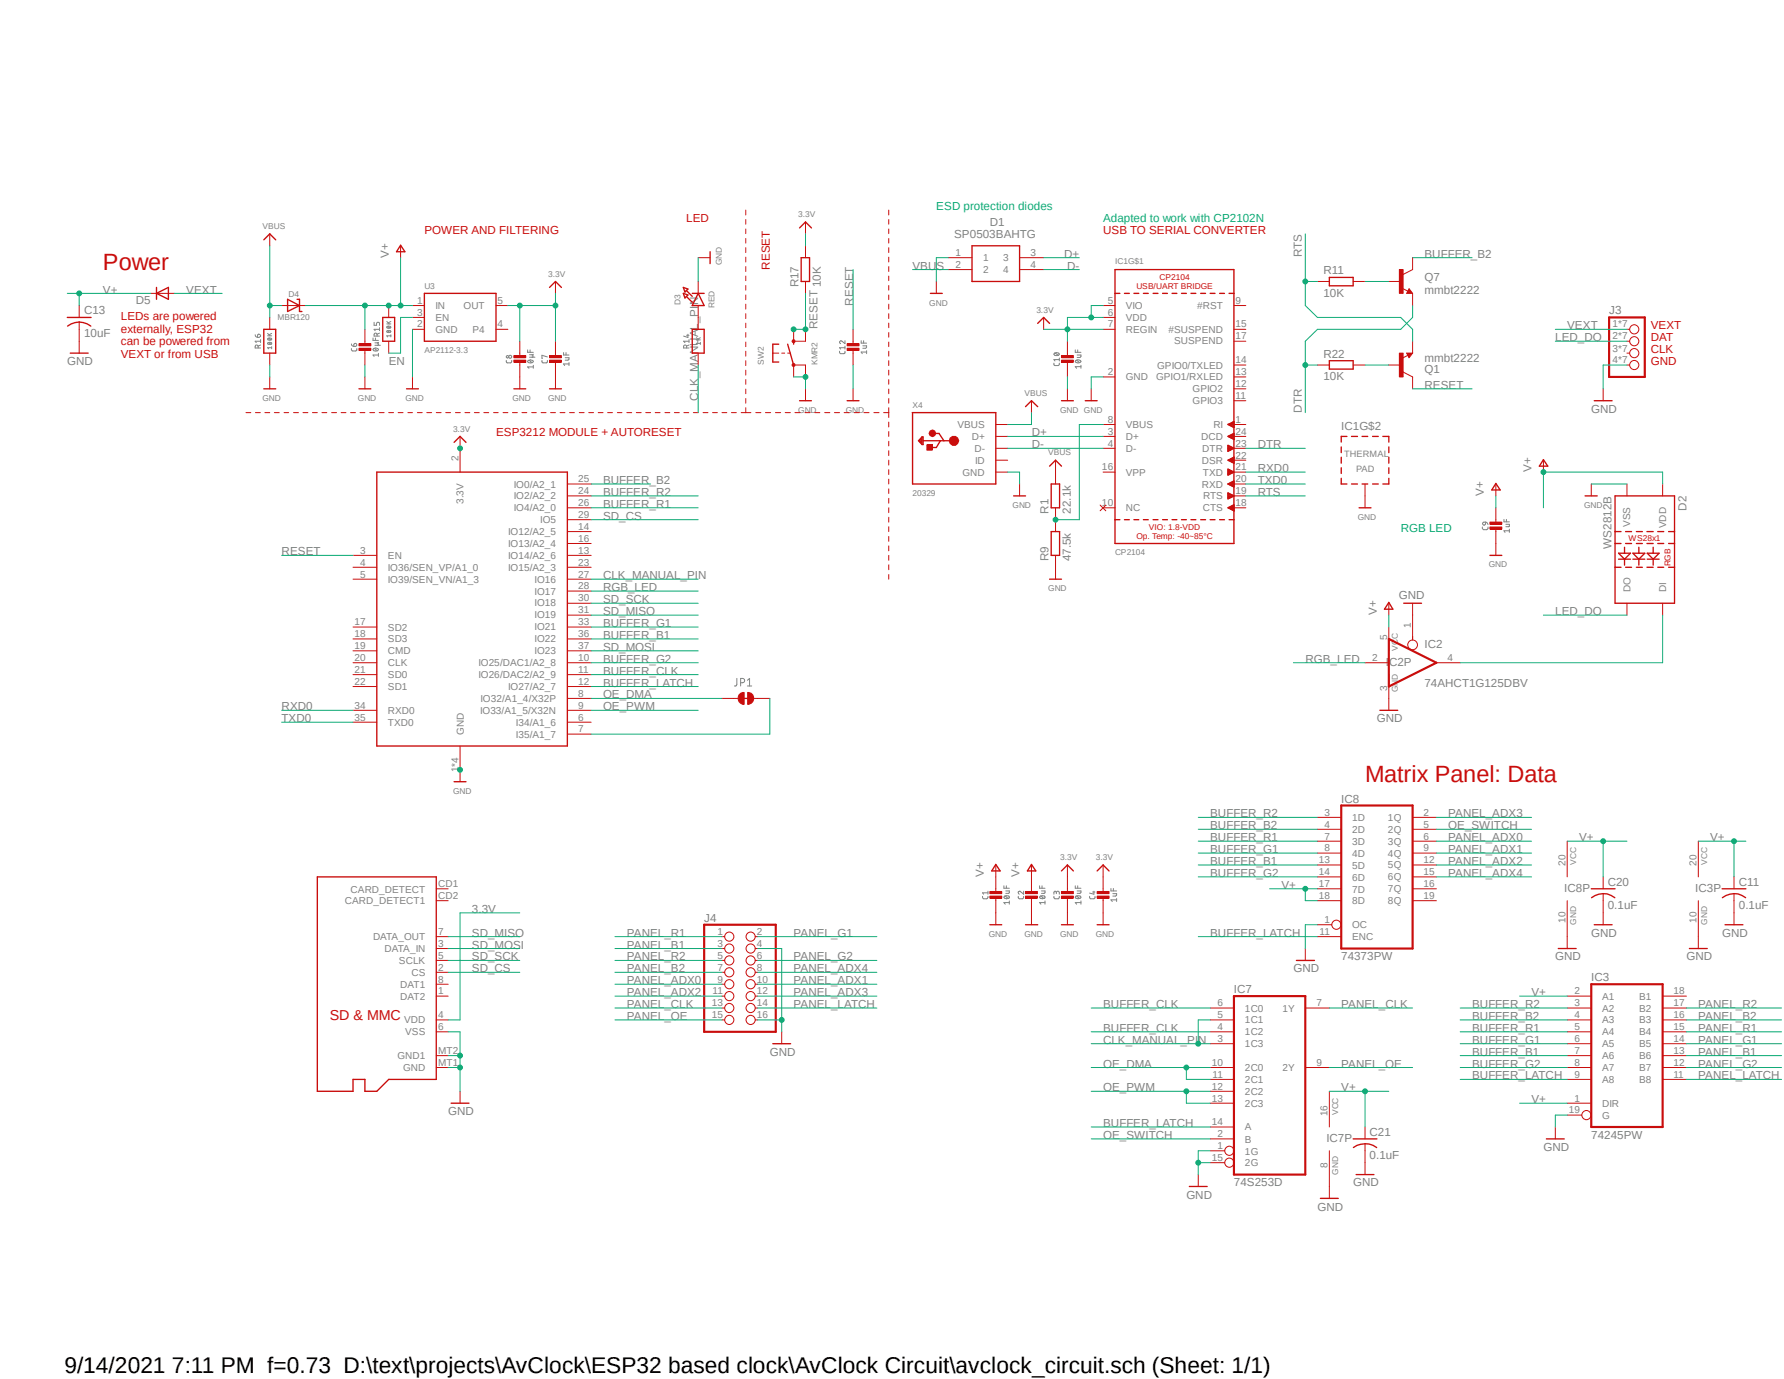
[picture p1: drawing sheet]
<svg xmlns="http://www.w3.org/2000/svg" width="279mm" height="216mm" viewBox="0 0 279 216" stroke-linecap="round" stroke-linejoin="round" font-family="sans-serif">
<defs><g id="words">
<g font-size="3.7" fill="#c90d0c">
<text x="16.1" y="42.2">Power</text>
<text x="213.8" y="122.4">Matrix Panel: Data</text>
</g>
<text font-size="3.6" x="10.1" y="215">9/14/2021 7:11 PM f=0.73 D:\text\projects\AvClock\ESP32 based clock\AvClock Circuit\avclock_circuit.sch (Sheet: 1/1)</text>
<text font-size="2.2" fill="#c90d0c" x="51.6" y="159.7">SD &amp; MMC</text>
<g font-size="1.8" fill="#c90d0c">
<text x="107.5" y="34.8">LED</text>
<text x="66.5" y="36.6">POWER AND FILTERING</text>
<text x="172.8" y="36.6">USB TO SERIAL CONVERTER</text>
<text x="120.6" y="42.2" transform="rotate(-90 120.6 42.2)">RESET</text>
<text x="18.9" y="50.2">LEDs are powered</text>
<text x="18.9" y="52.1">externally, ESP32</text>
<text x="258.5" y="51.6">VEXT</text>
<text x="258.5" y="53.4">DAT</text>
<text x="18.9" y="54.1">can be powered from</text>
<text x="18.9" y="56">VEXT or from USB</text>
<text x="258.5" y="55.3">CLK</text>
<text x="258.5" y="57.2">GND</text>
<text x="77.7" y="68.3">ESP3212 MODULE + AUTORESET</text>
</g>
<g font-size="1.8" fill="#0dab76">
<text x="146.6" y="32.9">ESD protection diodes</text>
<text x="172.8" y="34.8">Adapted to work with CP2102N</text>
<text x="219.4" y="83.2">RGB LED</text>
</g>
<g font-size="1.8" fill="#808080">
<text x="155" y="35.4">D1</text>
<text x="60.9" y="40.3" transform="rotate(-90 60.9 40.3)">V+</text>
<text x="149.4" y="37.3">SP0503BAHTG</text>
<text x="166.7" y="40.3">D+</text>
<text x="203.9" y="40.2" transform="rotate(-90 203.9 40.2)">RTS</text>
<text x="223.1" y="40.3">BUFFER_B2</text>
<text x="16.1" y="46">V+</text>
<text x="21.3" y="47.6">D5</text>
<text x="29.2" y="46">VEXT</text>
<text x="125.1" y="45" transform="rotate(-90 125.1 45)">R17</text>
<text x="128.6" y="45" transform="rotate(-90 128.6 45)">10K</text>
<text x="133.6" y="47.8" transform="rotate(-90 133.6 47.8)">RESET</text>
<text x="142.9" y="42.2">VBUS</text>
<text x="167.1" y="42.2">D-</text>
<text x="207.3" y="46.5">10K</text>
<text x="207.3" y="43">R11</text>
<text x="223.1" y="46">mmbt2222</text>
<text x="223.1" y="44.1">Q7</text>
<text x="13.2" y="52.7">10uF</text>
<text x="13.2" y="49.2">C13</text>
<text x="128" y="51.6" transform="rotate(-90 128 51.6)">RESET</text>
<text x="243.6" y="53.4">LED_DO</text>
<text x="245.4" y="51.6">VEXT</text>
<text x="252" y="49.2">J3</text>
<text x="10.5" y="57.2">GND</text>
<text x="60.9" y="57.2">EN</text>
<text x="207.3" y="59.6">10K</text>
<text x="207.3" y="56">R22</text>
<text x="223.1" y="56.6">mmbt2222</text>
<text x="223.1" y="58.5">Q1</text>
<text x="109.3" y="62.7" transform="rotate(-90 109.3 62.7)">CLK_MANUAL_PIN</text>
<text x="203.9" y="64.6" transform="rotate(-90 203.9 64.6)">DTR</text>
<text x="223.1" y="60.9">RESET</text>
<text x="249.2" y="64.6">GND</text>
<text x="161.6" y="70.2">D-</text>
<text x="161.6" y="68.3">D+</text>
<text x="197" y="70.2">DTR</text>
<text x="210.1" y="67.4">IC1G$2</text>
<text x="94.4" y="77.6">BUFFER_R2</text>
<text x="94.4" y="75.8">BUFFER_B2</text>
<text x="197" y="73.9">RXD0</text>
<text x="197" y="75.8">TXD0</text>
<text x="197" y="77.6">RTS</text>
<text x="232.4" y="77.6" transform="rotate(-90 232.4 77.6)">V+</text>
<text x="239.9" y="73.9" transform="rotate(-90 239.9 73.9)">V+</text>
<text x="94.4" y="79.5">BUFFER_R1</text>
<text x="94.4" y="81.4">SD_CS</text>
<text x="164.2" y="80.4" transform="rotate(-90 164.2 80.4)">R1</text>
<text x="167.7" y="80.4" transform="rotate(-90 167.7 80.4)">22.1k</text>
<text x="264.1" y="80" transform="rotate(-90 264.1 80)">D2</text>
<text x="44.1" y="87">RESET</text>
<text x="164.2" y="87.9" transform="rotate(-90 164.2 87.9)">R9</text>
<text x="167.7" y="87.9" transform="rotate(-90 167.7 87.9)">47.5k</text>
<text x="252.4" y="85.9" transform="rotate(-90 252.4 85.9)">WS2812B</text>
<text x="94.4" y="94.4">SD_SCK</text>
<text x="94.4" y="92.5">RGB_LED</text>
<text x="94.4" y="90.7">CLK_MANUAL_PIN</text>
<text x="219.1" y="93.9">GND</text>
<text x="94.4" y="98.2">BUFFER_G1</text>
<text x="94.4" y="100">BUFFER_B1</text>
<text x="94.4" y="101.9">SD_MOSI</text>
<text x="94.4" y="96.3">SD_MISO</text>
<text x="215.6" y="96.3" transform="rotate(-90 215.6 96.3)">V+</text>
<text x="223.1" y="101.4">IC2</text>
<text x="243.6" y="96.3">LED_DO</text>
<text x="94.4" y="107.5">BUFFER_LATCH</text>
<text x="94.4" y="103.8">BUFFER_G2</text>
<text x="94.4" y="105.6">BUFFER_CLK</text>
<text x="204.5" y="103.8">RGB_LED</text>
<text x="217" y="104.2">IC2P</text>
<text x="223.1" y="107.5">74AHCT1G125DBV</text>
<text x="44.1" y="111.2">RXD0</text>
<text x="44.1" y="113.1">TXD0</text>
<text x="94.4" y="111.2">OE_PWM</text>
<text x="94.4" y="109.3">OE_DMA</text>
<text x="215.6" y="113.1">GND</text>
<text x="210.1" y="125.6">IC8</text>
<text x="189.5" y="131.7">BUFFER_R1</text>
<text x="189.5" y="128">BUFFER_R2</text>
<text x="189.5" y="129.8">BUFFER_B2</text>
<text x="226.8" y="131.7">PANEL_ADX0</text>
<text x="226.8" y="128">PANEL_ADX3</text>
<text x="226.8" y="129.8">OE_SWITCH</text>
<text x="247.3" y="131.7">V+</text>
<text x="267.8" y="131.7">V+</text>
<text x="154.1" y="137.3" transform="rotate(-90 154.1 137.3)">V+</text>
<text x="159.7" y="137.3" transform="rotate(-90 159.7 137.3)">V+</text>
<text x="189.5" y="133.6">BUFFER_G1</text>
<text x="189.5" y="135.4">BUFFER_B1</text>
<text x="189.5" y="137.3">BUFFER_G2</text>
<text x="226.8" y="135.4">PANEL_ADX2</text>
<text x="226.8" y="133.6">PANEL_ADX1</text>
<text x="226.8" y="137.3">PANEL_ADX4</text>
<text x="73.9" y="142.9">3.3V</text>
<text x="200.7" y="139.1">V+</text>
<text x="245" y="139.6">IC8P</text>
<text x="251.8" y="142.2">0.1uF</text>
<text x="251.8" y="138.7">C20</text>
<text x="265.5" y="139.6">IC3P</text>
<text x="272.3" y="142.2">0.1uF</text>
<text x="272.3" y="138.7">C11</text>
<text x="73.9" y="148.5">SD_MOSI</text>
<text x="73.9" y="146.6">SD_MISO</text>
<text x="98.2" y="146.6">PANEL_R1</text>
<text x="98.2" y="148.5">PANEL_B1</text>
<text x="110.3" y="144.3">J4</text>
<text x="124.3" y="146.6">PANEL_G1</text>
<text x="189.5" y="146.6">BUFFER_LATCH</text>
<text x="249.2" y="146.6">GND</text>
<text x="269.7" y="146.6">GND</text>
<text x="73.9" y="150.4">SD_SCK</text>
<text x="73.9" y="152.2">SD_CS</text>
<text x="98.2" y="150.4">PANEL_R2</text>
<text x="98.2" y="152.2">PANEL_B2</text>
<text x="98.2" y="154.1">PANEL_ADX0</text>
<text x="98.2" y="156">PANEL_ADX2</text>
<text x="124.3" y="150.4">PANEL_G2</text>
<text x="124.3" y="154.1">PANEL_ADX1</text>
<text x="124.3" y="156">PANEL_ADX3</text>
<text x="124.3" y="152.2">PANEL_ADX4</text>
<text x="193.3" y="155.5">IC7</text>
<text x="202.6" y="152.2">GND</text>
<text x="210.1" y="150.4">74373PW</text>
<text x="239.9" y="156">V+</text>
<text x="243.6" y="150.4">GND</text>
<text x="249.2" y="153.6">IC3</text>
<text x="264.1" y="150.4">GND</text>
<text x="98.2" y="159.7">PANEL_OE</text>
<text x="98.2" y="157.8">PANEL_CLK</text>
<text x="124.3" y="157.8">PANEL_LATCH</text>
<text x="172.8" y="157.8">BUFFER_CLK</text>
<text x="172.8" y="161.5">BUFFER_CLK</text>
<text x="210.1" y="157.8">PANEL_CLK</text>
<text x="230.5" y="161.5">BUFFER_R1</text>
<text x="230.5" y="157.8">BUFFER_R2</text>
<text x="230.5" y="159.7">BUFFER_B2</text>
<text x="266" y="161.5">PANEL_R1</text>
<text x="266" y="157.8">PANEL_R2</text>
<text x="266" y="159.7">PANEL_B2</text>
<text x="120.6" y="165.3">GND</text>
<text x="172.8" y="167.1">OE_DMA</text>
<text x="172.8" y="163.4">CLK_MANUAL_PIN</text>
<text x="210.1" y="167.1">PANEL_OE</text>
<text x="230.5" y="163.4">BUFFER_G1</text>
<text x="230.5" y="165.3">BUFFER_B1</text>
<text x="230.5" y="167.1">BUFFER_G2</text>
<text x="266" y="165.3">PANEL_B1</text>
<text x="266" y="163.4">PANEL_G1</text>
<text x="266" y="167.1">PANEL_G2</text>
<text x="172.8" y="170.9">OE_PWM</text>
<text x="210.1" y="170.9">V+</text>
<text x="230.5" y="169">BUFFER_LATCH</text>
<text x="239.9" y="172.7">V+</text>
<text x="266" y="169">PANEL_LATCH</text>
<text x="70.2" y="174.6">GND</text>
<text x="172.8" y="176.4">BUFFER_LATCH</text>
<text x="172.8" y="178.3">OE_SWITCH</text>
<text x="207.7" y="178.8">IC7P</text>
<text x="214.5" y="177.8">C21</text>
<text x="249.2" y="178.3">74245PW</text>
<text x="193.3" y="185.8">74S253D</text>
<text x="211.9" y="185.8">GND</text>
<text x="214.5" y="181.4">0.1uF</text>
<text x="241.7" y="180.2">GND</text>
<text x="185.8" y="187.7">GND</text>
<text x="206.3" y="189.5">GND</text>
</g>
<g font-size="1.6" fill="#808080">
<text x="149.6" y="40.1">1</text>
<text x="149.6" y="42">2</text>
<text x="154" y="40.9">1</text>
<text x="157.1" y="40.9">3</text>
<text x="161.4" y="40.1">3</text>
<text x="161.4" y="42">4</text>
<text x="65.3" y="47.5">1</text>
<text x="77.9" y="47.5">5</text>
<text x="154" y="42.8">2</text>
<text x="157.1" y="42.8">4</text>
<text x="173.5" y="47.5">5</text>
<text x="193.5" y="47.5">9</text>
<text x="65.3" y="49.4">3</text>
<text x="65.3" y="51.3">2</text>
<text x="68.2" y="48.4">IN</text>
<text x="68.2" y="50.2">EN</text>
<text x="68.2" y="52.1">GND</text>
<text x="72.6" y="48.3">OUT</text>
<text x="74" y="52.1">P4</text>
<text x="77.9" y="51.3">4</text>
<text x="173.5" y="49.4">6</text>
<text x="173.5" y="51.3">7</text>
<text x="176.3" y="48.4">VIO</text>
<text x="176.3" y="50.2">VDD</text>
<text x="176.3" y="52.1">REGIN</text>
<text x="183" y="52.1">#SUSPEND</text>
<text x="183.9" y="53.9">SUSPEND</text>
<text x="187.5" y="48.3">#RST</text>
<text x="193.5" y="53.1">17</text>
<text x="193.5" y="51.3">15</text>
<text x="252.6" y="51.3">1*7</text>
<text x="252.6" y="53.1">2*7</text>
<text x="173.5" y="58.8">2</text>
<text x="176.3" y="59.6">GND</text>
<text x="181.1" y="59.6">GPIO1/RXLED</text>
<text x="181.2" y="57.7">GPIO0/TXLED</text>
<text x="193.5" y="56.9">14</text>
<text x="193.5" y="58.8">13</text>
<text x="252.6" y="55">3*7</text>
<text x="252.6" y="56.9">4*7</text>
<text x="186.8" y="63.3">GPIO3</text>
<text x="186.8" y="61.4">GPIO2</text>
<text x="193.5" y="62.5">11</text>
<text x="193.5" y="60.6">12</text>
<text x="149.9" y="67">VBUS</text>
<text x="152.2" y="68.9">D+</text>
<text x="152.6" y="70.7">D-</text>
<text x="173.5" y="68.1">3</text>
<text x="173.5" y="69.9">4</text>
<text x="173.5" y="66.2">8</text>
<text x="176.3" y="68.9">D+</text>
<text x="176.3" y="70.7">D-</text>
<text x="176.3" y="67">VBUS</text>
<text x="188.1" y="68.9">DCD</text>
<text x="188.3" y="70.7">DTR</text>
<text x="190" y="67">RI</text>
<text x="193.5" y="66.2">1</text>
<text x="193.5" y="68.1">24</text>
<text x="193.5" y="69.9">23</text>
<text x="193.5" y="71.8">22</text>
<text x="71.8" y="72.2" transform="rotate(-90 71.8 72.2)">2</text>
<text x="80.5" y="76.3">IO0/A2_1</text>
<text x="90.5" y="75.5">25</text>
<text x="90.5" y="77.4">24</text>
<text x="150.7" y="74.5">GND</text>
<text x="152.7" y="72.6">ID</text>
<text x="172.6" y="73.7">16</text>
<text x="176.3" y="74.5">VPP</text>
<text x="188.2" y="72.6">DSR</text>
<text x="188.2" y="76.3">RXD</text>
<text x="188.4" y="74.5">TXD</text>
<text x="193.5" y="73.7">21</text>
<text x="193.5" y="75.5">20</text>
<text x="193.5" y="77.4">19</text>
<text x="72.6" y="78.9" transform="rotate(-90 72.6 78.9)">3.3V</text>
<text x="79.6" y="83.8">IO12/A2_5</text>
<text x="80.5" y="78.2">IO2/A2_2</text>
<text x="80.5" y="80.1">IO4/A2_0</text>
<text x="84.6" y="81.9">IO5</text>
<text x="90.5" y="79.2">26</text>
<text x="90.5" y="81.1">29</text>
<text x="90.5" y="83">14</text>
<text x="172.6" y="79.2">10</text>
<text x="176.3" y="80.1">NC</text>
<text x="188.4" y="80.1">CTS</text>
<text x="188.4" y="78.2">RTS</text>
<text x="193.5" y="79.2">18</text>
<text x="255.3" y="82.5" transform="rotate(-90 255.3 82.5)">VSS</text>
<text x="260.9" y="82.7" transform="rotate(-90 260.9 82.7)">VDD</text>
<text x="56.4" y="86.7">3</text>
<text x="56.4" y="88.6">4</text>
<text x="60.7" y="87.5">EN</text>
<text x="60.7" y="89.4">IO36/SEN_VP/A1_0</text>
<text x="79.6" y="89.4">IO15/A2_3</text>
<text x="79.6" y="85.6">IO13/A2_4</text>
<text x="79.6" y="87.5">IO14/A2_6</text>
<text x="90.5" y="88.6">23</text>
<text x="90.5" y="84.8">16</text>
<text x="90.5" y="86.7">13</text>
<text x="56.4" y="90.4">5</text>
<text x="60.7" y="91.3">IO39/SEN_VN/A1_3</text>
<text x="83.7" y="91.2">IO16</text>
<text x="83.7" y="93.1">IO17</text>
<text x="83.7" y="95">IO18</text>
<text x="90.5" y="90.4">27</text>
<text x="90.5" y="92.3">28</text>
<text x="90.5" y="94.1">30</text>
<text x="255.3" y="92.7" transform="rotate(-90 255.3 92.7)">DO</text>
<text x="260.9" y="92.7" transform="rotate(-90 260.9 92.7)">DI</text>
<text x="55.5" y="97.9">17</text>
<text x="55.5" y="99.7">18</text>
<text x="55.5" y="101.6">19</text>
<text x="60.7" y="98.7">SD2</text>
<text x="60.7" y="100.6">SD3</text>
<text x="83.7" y="96.8">IO19</text>
<text x="83.7" y="98.7">IO21</text>
<text x="83.7" y="100.5">IO22</text>
<text x="90.5" y="96">31</text>
<text x="90.5" y="97.9">33</text>
<text x="90.5" y="101.6">37</text>
<text x="90.5" y="99.7">36</text>
<text x="217.2" y="100.2" transform="rotate(-90 217.2 100.2)">5</text>
<text x="221" y="98.3" transform="rotate(-90 221 98.3)">1</text>
<text x="55.5" y="103.5">20</text>
<text x="55.5" y="105.4">21</text>
<text x="55.5" y="107.2">22</text>
<text x="60.7" y="102.4">CMD</text>
<text x="60.7" y="104.3">CLK</text>
<text x="60.7" y="106.2">SD0</text>
<text x="74.9" y="106.2">IO26/DAC2/A2_9</text>
<text x="74.9" y="104.3">IO25/DAC1/A2_8</text>
<text x="83.7" y="102.4">IO23</text>
<text x="90.5" y="105.4">11</text>
<text x="90.5" y="103.5">10</text>
<text x="90.5" y="107.2">12</text>
<text x="214.9" y="103.5">2</text>
<text x="226.7" y="103.5">4</text>
<text x="55.5" y="111">34</text>
<text x="55.5" y="112.8">35</text>
<text x="60.7" y="108">SD1</text>
<text x="60.7" y="111.8">RXD0</text>
<text x="60.7" y="113.6">TXD0</text>
<text x="75.2" y="111.8">IO33/A1_5/X32N</text>
<text x="75.3" y="109.9">IO32/A1_4/X32P</text>
<text x="79.6" y="108">IO27/A2_7</text>
<text x="80.8" y="113.6">I34/A1_6</text>
<text x="90.5" y="109.1">8</text>
<text x="90.5" y="111">9</text>
<text x="90.5" y="112.8">6</text>
<text x="217.2" y="108.2" transform="rotate(-90 217.2 108.2)">3</text>
<text x="72.6" y="115.1" transform="rotate(-90 72.6 115.1)">GND</text>
<text x="80.8" y="115.5">I35/A1_7</text>
<text x="90.5" y="114.7">7</text>
<text x="71.8" y="120.9" transform="rotate(-90 71.8 120.9)">1*4</text>
<text x="207.4" y="127.7">3</text>
<text x="207.4" y="129.6">4</text>
<text x="207.4" y="131.4">7</text>
<text x="211.7" y="128.5">1D</text>
<text x="211.7" y="130.4">2D</text>
<text x="217.4" y="128.5">1Q</text>
<text x="217.4" y="130.4">2Q</text>
<text x="222.9" y="127.7">2</text>
<text x="222.9" y="129.6">5</text>
<text x="222.9" y="131.4">6</text>
<text x="206.5" y="135.2">13</text>
<text x="206.5" y="137">14</text>
<text x="207.4" y="133.3">8</text>
<text x="211.7" y="132.3">3D</text>
<text x="211.7" y="134.2">4D</text>
<text x="211.7" y="136">5D</text>
<text x="211.7" y="137.9">6D</text>
<text x="217.4" y="132.2">3Q</text>
<text x="217.4" y="134.1">4Q</text>
<text x="217.4" y="136">5Q</text>
<text x="217.4" y="137.8">6Q</text>
<text x="222.9" y="133.3">9</text>
<text x="222.9" y="135.2">12</text>
<text x="222.9" y="137">15</text>
<text x="245.2" y="135.6" transform="rotate(-90 245.2 135.6)">20</text>
<text x="265.7" y="135.6" transform="rotate(-90 265.7 135.6)">20</text>
<text x="54" y="141.6">CARD_DETECT1</text>
<text x="54.9" y="139.7">CARD_DETECT</text>
<text x="68.6" y="138.9">CD1</text>
<text x="68.6" y="140.8">CD2</text>
<text x="206.5" y="138.9">17</text>
<text x="206.5" y="140.8">18</text>
<text x="211.7" y="139.7">7D</text>
<text x="211.7" y="141.6">8D</text>
<text x="217.4" y="139.7">7Q</text>
<text x="217.4" y="141.6">8Q</text>
<text x="222.9" y="138.9">16</text>
<text x="222.9" y="140.8">19</text>
<text x="58.4" y="147.2">DATA_OUT</text>
<text x="60.2" y="149.1">DATA_IN</text>
<text x="68.6" y="148.2">3</text>
<text x="68.6" y="146.3">7</text>
<text x="112.3" y="146.3">1</text>
<text x="112.3" y="148.2">3</text>
<text x="118.5" y="146.3">2</text>
<text x="118.5" y="148.2">4</text>
<text x="206.7" y="146.3">11</text>
<text x="207.4" y="144.5">1</text>
<text x="211.7" y="145.3">OC</text>
<text x="211.7" y="147.2">ENC</text>
<text x="245.2" y="144.5" transform="rotate(-90 245.2 144.5)">10</text>
<text x="265.7" y="144.5" transform="rotate(-90 265.7 144.5)">10</text>
<text x="62.5" y="150.9">SCLK</text>
<text x="62.7" y="154.6">DAT1</text>
<text x="64.4" y="152.8">CS</text>
<text x="68.6" y="152">2</text>
<text x="68.6" y="150.1">5</text>
<text x="68.6" y="153.8">8</text>
<text x="68.6" y="155.7">1</text>
<text x="111.6" y="155.7">11</text>
<text x="112.3" y="150.1">5</text>
<text x="112.3" y="152">7</text>
<text x="112.3" y="153.8">9</text>
<text x="118.5" y="155.7">12</text>
<text x="118.5" y="150.1">6</text>
<text x="118.5" y="152">8</text>
<text x="118.5" y="153.8">10</text>
<text x="246.6" y="155.7">2</text>
<text x="262.1" y="155.7">18</text>
<text x="62.7" y="156.5">DAT2</text>
<text x="63.3" y="160.2">VDD</text>
<text x="68.6" y="161.3">6</text>
<text x="68.6" y="159.4">4</text>
<text x="111.5" y="157.6">13</text>
<text x="111.5" y="159.4">15</text>
<text x="118.5" y="157.6">14</text>
<text x="118.5" y="159.4">16</text>
<text x="190.7" y="161.3">4</text>
<text x="190.7" y="159.4">5</text>
<text x="190.7" y="157.6">6</text>
<text x="195" y="160.2">1C1</text>
<text x="195" y="158.4">1C0</text>
<text x="200.9" y="158.4">1Y</text>
<text x="206.2" y="157.6">7</text>
<text x="246.6" y="157.6">3</text>
<text x="246.6" y="159.4">4</text>
<text x="246.6" y="161.3">5</text>
<text x="250.9" y="156.5">A1</text>
<text x="250.9" y="158.4">A2</text>
<text x="250.9" y="160.2">A3</text>
<text x="256.7" y="160.2">B3</text>
<text x="256.7" y="158.4">B2</text>
<text x="256.7" y="156.5">B1</text>
<text x="262.1" y="161.3">15</text>
<text x="262.1" y="159.4">16</text>
<text x="262.1" y="157.6">17</text>
<text x="62.2" y="165.8">GND1</text>
<text x="63.1" y="167.7">GND</text>
<text x="63.5" y="162.1">VSS</text>
<text x="68.6" y="166.9">MT1</text>
<text x="68.6" y="165">MT2</text>
<text x="189.8" y="166.9">10</text>
<text x="190.7" y="163.1">3</text>
<text x="195" y="164">1C3</text>
<text x="195" y="162.1">1C2</text>
<text x="195" y="167.7">2C0</text>
<text x="200.9" y="167.7">2Y</text>
<text x="206.2" y="166.9">9</text>
<text x="246.6" y="163.1">6</text>
<text x="246.6" y="165">7</text>
<text x="246.6" y="166.9">8</text>
<text x="250.9" y="162.1">A4</text>
<text x="250.9" y="164">A5</text>
<text x="250.9" y="165.8">A6</text>
<text x="250.9" y="167.7">A7</text>
<text x="256.7" y="167.7">B7</text>
<text x="256.7" y="165.8">B6</text>
<text x="256.7" y="164">B5</text>
<text x="256.7" y="162.1">B4</text>
<text x="262.1" y="166.9">12</text>
<text x="262.1" y="165">13</text>
<text x="262.1" y="163.1">14</text>
<text x="189.8" y="170.6">12</text>
<text x="189.8" y="172.5">13</text>
<text x="189.9" y="168.7">11</text>
<text x="195" y="169.5">2C1</text>
<text x="195" y="171.4">2C2</text>
<text x="195" y="173.3">2C3</text>
<text x="246.6" y="172.5">1</text>
<text x="246.6" y="168.7">9</text>
<text x="250.9" y="173.3">DIR</text>
<text x="250.9" y="169.5">A8</text>
<text x="256.7" y="169.5">B8</text>
<text x="262.1" y="168.7">11</text>
<text x="189.8" y="176.2">14</text>
<text x="190.7" y="179.9">1</text>
<text x="190.7" y="178.1">2</text>
<text x="195" y="178.9">B</text>
<text x="195" y="177">A</text>
<text x="207.9" y="174.7" transform="rotate(-90 207.9 174.7)">16</text>
<text x="245.7" y="174.3">19</text>
<text x="250.9" y="175.1">G</text>
<text x="189.8" y="181.8">15</text>
<text x="195" y="180.8">1G</text>
<text x="195" y="182.6">2G</text>
<text x="207.9" y="182.8" transform="rotate(-90 207.9 182.8)">8</text>
</g>
<g font-size="1.4" fill="#808080">
<text x="210.5" y="71.6">THERMAL</text>
<text x="212.4" y="73.9">PAD</text>
</g>
<g font-size="1.3" fill="#808080">
<text x="41.1" y="35.9">VBUS</text>
<text x="125" y="34">3.3V</text>
<text x="113.1" y="41.5" transform="rotate(-90 113.1 41.5)">GND</text>
<text x="174.6" y="41.3">IC1G$1</text>
<text x="45.2" y="46.4">D4</text>
<text x="66.5" y="45.2">U3</text>
<text x="85.9" y="43.4">3.3V</text>
<text x="106.6" y="47.7" transform="rotate(-90 106.6 47.7)">D3</text>
<text x="145.5" y="47.8">GND</text>
<text x="43.5" y="50.1">MBR120</text>
<text x="111.9" y="48.3" transform="rotate(-90 111.9 48.3)">RED</text>
<text x="162.3" y="48.9">3.3V</text>
<text x="66.5" y="55.3">AP2112-3.3</text>
<text x="119.6" y="57.2" transform="rotate(-90 119.6 57.2)">SW2</text>
<text x="128" y="57.2" transform="rotate(-90 128 57.2)">KMR2</text>
<text x="41.1" y="62.7">GND</text>
<text x="56" y="62.7">GND</text>
<text x="63.5" y="62.7">GND</text>
<text x="80.3" y="62.7">GND</text>
<text x="85.9" y="62.7">GND</text>
<text x="125" y="64.6">GND</text>
<text x="132.5" y="64.6">GND</text>
<text x="142.9" y="63.8">X4</text>
<text x="160.4" y="62">VBUS</text>
<text x="166" y="64.6">GND GND</text>
<text x="71" y="67.6">3.3V</text>
<text x="164.2" y="71.3">VBUS</text>
<text x="142.9" y="77.6">20329</text>
<text x="158.6" y="79.5">GND</text>
<text x="212.6" y="81.4">GND</text>
<text x="248.1" y="79.5">GND</text>
<text x="174.6" y="87">CP2104</text>
<text x="233.2" y="88.8">GND</text>
<text x="164.2" y="92.5">GND</text>
<text x="218.9" y="101.9" transform="rotate(-90 218.9 101.9)">VCC</text>
<text x="218.9" y="108.4" transform="rotate(-90 218.9 108.4)">GND</text>
<text x="71" y="124.3">GND</text>
<text x="166" y="134.7">3.3V</text>
<text x="171.6" y="134.7">3.3V</text>
<text x="246.9" y="135.4" transform="rotate(-90 246.9 135.4)">VCC</text>
<text x="267.4" y="135.4" transform="rotate(-90 267.4 135.4)">VCC</text>
<text x="154.9" y="146.6">GND</text>
<text x="160.4" y="146.6">GND</text>
<text x="166" y="146.6">GND</text>
<text x="171.6" y="146.6">GND</text>
<text x="246.9" y="144.8" transform="rotate(-90 246.9 144.8)">GND</text>
<text x="267.4" y="144.8" transform="rotate(-90 267.4 144.8)">GND</text>
<text x="209.6" y="174.6" transform="rotate(-90 209.6 174.6)">VCC</text>
<text x="209.6" y="183.9" transform="rotate(-90 209.6 183.9)">GND</text>
</g>
<g font-size="1.3" fill="#c90d0c">
<text x="178" y="45.2">USB/UART BRIDGE</text>
<text x="181.6" y="43.8">CP2104</text>
<text x="179.9" y="83">VIO: 1.8-VDD</text>
<text x="178" y="84.4">Op. Temp: -40~85°C</text>
<text x="255.1" y="84.6">WS28x1</text>
<text x="261.6" y="88.7" transform="rotate(-90 261.6 88.7)">RGB</text>
</g>
</g></defs>
<path d="M10.1 31l269.3 159M279.4 31l-269.3 159" fill="none" stroke="#fff" stroke-width=".16"/>
<g fill="none" stroke="#808080" stroke-width=".16">
<path d="M40 52.4v.2l.3 .2M40.3 52.4l.3-.1 .2 .2a.38 .38 0 0 1-.5 .3zM40.4 54.5v-.4l-.3-.1-.1 .5h.8M40.8 53.4h-.8l.1 .2M40.8 54l-.4 .2M40.8 53.2v.4M41.9 52.6h.6M41.9 52.2l.4 .4M42 53.7l.5-.1v.2l-.5 .1zM42 53h.5v.2h-.5zM42.1 53.6l.3 .3M42.1 53l.3 .2"/>
<path d="M42.5 54.4h-.6l.2 .2M42.5 54.3v.3M42.5 52.2l-.3 .2M55 54.6l.1 .3h.1h.7v-.3M55 53.8l.1 .3 .3 .1M55.5 53.8h.3l.1 .1-.1 .3h-.4zM58.4 52.9v.4h.9M58.5 54.6l.3-.1 .4 .1a.38 .38 0 0 1-.4 .3 .38 .38 0 0 1-.3-.3zM58.6 50.5v.4h.4v-.4h.1h.3v.4M58.6 54.5l.5 .4M58.7 54.1h.9M58.8 52.9v.4"/>
<path d="M59.1 52.6l-.1-.4h-.1h-.3v.4h.8M59.1 53.7l.2 .1-.2 .3M59.3 53.6l-.6 .1M59.3 55.6h-.9l.2 .2M59.3 55.3v.5M59.4 52.2l-.3 .1M59.4 51.6h-.8l.2 .2M59.4 51.3v.5M60.6 51.8l.3-.1 .3 .2-.3 .2-.3-.1zM60.6 51.1h.3l.3 .1-.3 .2-.3-.1zM60.6 50.7h.6M60.6 50.3l.4 .4"/>
<path d="M60.7 51.8l.3 .2M60.7 51.1l.3 .3M61.2 52.6h-.6l.1 .1M61.2 52.4v.3M61.2 50.3l-.4 .2M79.3 56.4v.4h.2h.6v-.4M82.6 54.8v.4h.9M82.7 56.5l.4-.2 .4 .2a.45 .45 0 0 1-.4 .3 .45 .45 0 0 1-.5-.2zM82.8 56.4l.5 .4M82.9 55.9h.9M83 54.8v.4M83.3 55.5l.2 .2-.1 .2h-.1"/>
<path d="M83.5 55.5h-.6M83.5 57.4h-.9l.2 .3M83.5 57.2v.5M84.9 56.4v.4h.1l.7-.1v-.3M85.7 55.9l-.8-.3v.5h.1M88.3 55.2v.4h.8M88.5 56h.6l-.1 .3-.5 .1M88.6 55.2v.4M89.1 57h-.8l.1 .2M89.1 56.8v.4M107.5 54.5v-.4l-.1-.1-.3 .1v.4h.8M107.5 52.5h.4"/>
<path d="M107.7 52.3v.5l-.6-.2M107.9 54l-.4 .2M107.9 53.4h-.8l.2 .2M107.9 53.2v.4M109.1 53.2h.6M109.1 52.9l.3 .3M109.7 53.8h-.6l.1 .1M109.7 53.6v.3M109.7 52.9l-.4 .2M131.5 55v.3l.2 .1 .6-.1v-.3M132.3 53.3v.5l-.6-.5-.2 .3 .2 .2M132.3 54.4h-.8l.2 .3"/>
<path d="M132.3 54.2v.5M134.9 53.3v.4h.8M135.1 54.1h.6l-.1 .4h-.5M135.3 53.3v.4M135.7 55.1h-.8l.1 .3M135.7 54.9v.5M165.1 56.9v.3h.1h.6l.1-.3M165.1 55.3l.4-.1 .4 .1a.38 .38 0 0 1-.4 .4 .38 .38 0 0 1-.4-.4zM165.2 55.2l.5 .4M165.9 56v.5M165.9 56.3h-.8l.1 .2M168.4 54.8v.4h.9"/>
<path d="M168.4 56.5a.45 .45 0 0 1 .5-.2 .45 .45 0 0 1 .3 .4 .45 .45 0 0 1-.4 .1 .45 .45 0 0 1-.4-.3zM168.6 56.4l.5 .4M168.7 55.6h.6l-.1 .3-.5 .1M168.8 54.8v.4M169.3 57.2v.5M169.3 57.4h-.9l.2 .3M232.2 82.5v.2l.2 .2h.5l.1-.4M232.3 81.8l.4-.1-.1 .4-.3 .1-.1-.2zM232.7 81.7l.1 .1 .2 .3M235.5 81.3v.4h.9M235.8 82.1h.6v.3l-.6 .1M235.9 81.3v.4"/>
<path d="M236.4 83.1h-.9l.2 .3M236.4 82.8v.6M115.4 106.2v.9l-.1 .3h-.3M116 106.9h.3a.34 .34 0 0 0 .3-.3 .34 .34 0 0 0-.3-.4h-.3v1.2M117.1 107.4h.6M117.1 106.5l.3-.3v1.2M154.7 139.5v.5M154.7 139.8h-.8l.2 .2M157.2 138.7v.4h.9M157.5 139.5h.6l-.1 .3-.5 .1M157.6 138.7v.4M160.3 139.5v.5l-.5-.5-.3 .1v.3l.1 .1"/>
<path d="M162.8 138.7v.4h.9M163.1 139.5h.6l-.1 .3-.5 .1M163.2 138.7v.4M165.4 139.8l.1-.2 .2-.1 .2 .1v.4M165.4 139.9v-.3l-.2-.1-.1 .5M168.4 138.7v.4h.9M168.7 139.5h.6l-.1 .3-.5 .1M168.8 138.7v.4M171.1 139.7h.4M171.3 139.5v.5l-.7-.2M174 139.1v.4h.9M174.3 139.9h.6l-.1 .4h-.5"/>
<path d="M174.4 139.1v.4M153.9 140.3v.3l.2 .1h.5l.1-.4M157.4 140.3h.4l.3 .2a.48 .48 0 0 1-.9 0zM157.4 140.3l.5 .4M158.1 141.3h-.9l.2 .3M158.1 141.1v.5M159.5 140.3v.3l.1 .1h.6l.1-.4M162.9 140.4a.45 .45 0 0 1 .4-.2 .45 .45 0 0 1 .4 .4l-.5 .1-.3-.1zM163 140.3l.5 .4M163.7 141.3h-.9l.2 .3M163.7 141.1v.5M165.1 140.3v.3l.1 .1h.6l.1-.4"/>
<path d="M168.4 140.4a.45 .45 0 0 1 .5-.2 .45 .45 0 0 1 .3 .4l-.4 .1-.4-.1zM168.6 140.3l.5 .4M169.3 141.3h-.9l.2 .3M169.3 141.1v.5M170.6 140.3l.1 .3 .1 .1h.6l.1-.4M174.9 140.9h-.9l.2 .2M174.9 140.7v.4"/>
<circle cx="79.5" cy="55.9" r=".19"/>
<circle cx="79.9" cy="55.9" r=".24"/>
</g>
<g fill="none" stroke="#c90d0c" stroke-width=".16">
<path d="M116.8 32.9v.8M116.8 34.4v.7M116.8 35.9v.7M116.8 37.3v.8M116.8 38.8v.7M139.2 32.9v.8M139.2 34.4v.7M139.2 35.9v.7M139.2 37.3v.8M139.2 38.8v.7M116.8 40.3v.7M116.8 41.7v.8"/>
<path d="M116.8 43.2v.7M116.8 44.7v.7M116.8 46.2v.7M116.8 47.6v.8M116.8 49.1v.8M116.8 50.6v.7M116.8 52.1v.7M116.8 53.6v.7M116.8 55v.8M116.8 56.5v.7M116.8 58v.7M116.8 59.4v.8"/>
<path d="M139.2 40.3v.7M139.2 41.7v.8M139.2 43.2v.7M139.2 44.7v.7M139.2 46.2v.7M139.2 47.6v.8M139.2 49.1v.8M139.2 50.6v.7M139.2 52.1v.7M139.2 53.6v.7M139.2 55v.8M139.2 56.5v.7"/>
<path d="M139.2 58v.7M139.2 59.4v.8M38.5 64.6h.8M40 64.6h.8M41.5 64.6h.7M43 64.6h.7M44.5 64.6h.7M46 64.6h.7M47.5 64.6h.7M48.9 64.6h.8M50.4 64.6h.8M51.9 64.6h.8"/>
<path d="M53.4 64.6h.8M54.9 64.6h.8M56.4 64.6h.7M57.9 64.6h.8M59.4 64.6h.8M60.9 64.6h.7M62.4 64.6h.7M63.9 64.6h.7M65.4 64.6h.7M66.8 64.6h.8M68.3 64.6h.8M69.8 64.6h.8"/>
<path d="M71.3 64.6h.8M72.8 64.6h.8M74.3 64.6h.8M75.8 64.6h.7M77.3 64.6h.7M78.8 64.6h.7M80.3 64.6h.7M81.7 64.6h.8M83.3 64.6h.7M84.8 64.6h.7M86.2 64.6h.8M87.7 64.6h.8"/>
<path d="M89.2 64.6h.8M90.7 64.6h.8M92.2 64.6h.8M93.7 64.6h.7M95.2 64.6h.7M96.7 64.6h.7M98.2 64.6h.7M99.7 64.6h.7M101.1 64.6h.8M102.6 64.6h.8M104.1 64.6h.8M105.6 64.6h.8"/>
<path d="M107.1 64.6h.8M108.6 64.6h.7M110.1 64.6h.8M111.6 64.6h.8M113.1 64.6h.7M114.6 64.6h.7M116.1 64.6h1.5M116.8 60.9v.7M116.8 62.4v.7M116.8 63.8v.8M118.4 64.6h.8M119.9 64.6h.8"/>
<path d="M121.5 64.6h.8M123 64.6h.8M124.5 64.6h.8M126.1 64.6h.8M127.6 64.6h.8M129.2 64.6h.8M130.7 64.6h.8M132.2 64.6h.8M133.8 64.6h.8M135.3 64.6h.8M136.9 64.6h.8M138.4 64.6h.8"/>
<path d="M139.2 60.9v.7M139.2 62.4v.7M139.2 63.8v1.6M139.2 66.1v.7M139.2 67.6v.7M139.2 69.1v.7M139.2 70.6v.7M139.2 72.1v.7M139.2 73.5v.8M139.2 75v.8M139.2 76.5v.8M139.2 78v.8"/>
<path d="M139.2 79.5v.8M139.2 81v.7M139.2 82.5v.7M139.2 84v.8M139.2 85.5v.7M139.2 87v.7M139.2 88.4v.8M139.2 90v.7M156 139.1v.6M156 140.5v.5"/>
</g>
<path d="M155 140.3h1.9v.3h-1.9z" fill-rule="evenodd" fill="#c90d0c"/>
<path d="M155 140.3h1.9v.3h-1.9z" fill="none" stroke="#c90d0c" stroke-width=".16"/>
<path d="M155 139.6h1.9v.3h-1.9z" fill-rule="evenodd" fill="#c90d0c"/>
<path d="M155 139.6h1.9v.3h-1.9zM156 137.3v1.8M161.5 139.1v.6M156 141v1.9M161.5 140.5v.5" fill="none" stroke="#c90d0c" stroke-width=".16"/>
<path d="M160.6 140.3h1.9v.3h-1.9z" fill-rule="evenodd" fill="#c90d0c"/>
<path d="M160.6 140.3h1.9v.3h-1.9z" fill="none" stroke="#c90d0c" stroke-width=".16"/>
<path d="M160.6 139.6h1.9v.3h-1.9z" fill-rule="evenodd" fill="#c90d0c"/>
<path d="M160.6 139.6h1.9v.3h-1.9zM161.5 137.3v1.8M167.2 139.1v.6M161.5 141v1.9M167.2 140.5v.5" fill="none" stroke="#c90d0c" stroke-width=".16"/>
<path d="M166.2 140.3h1.9v.3h-1.9z" fill-rule="evenodd" fill="#c90d0c"/>
<path d="M166.2 140.3h1.9v.3h-1.9z" fill="none" stroke="#c90d0c" stroke-width=".16"/>
<path d="M166.2 139.6h1.9v.3h-1.9z" fill-rule="evenodd" fill="#c90d0c"/>
<path d="M166.2 139.6h1.9v.3h-1.9zM167.2 137.3v1.8M172.8 139.1v.6M167.2 141v1.9M172.8 140.5v.5" fill="none" stroke="#c90d0c" stroke-width=".16"/>
<path d="M171.8 140.3h1.9v.3h-1.9z" fill-rule="evenodd" fill="#c90d0c"/>
<path d="M171.8 140.3h1.9v.3h-1.9z" fill="none" stroke="#c90d0c" stroke-width=".16"/>
<path d="M171.8 139.6h1.9v.3h-1.9z" fill-rule="evenodd" fill="#c90d0c"/>
<path d="M57.1 53.4v.6M57.1 54.7v.6M156 135.4v1.9M161.5 135.4v1.9M171.8 139.6h1.9v.3h-1.9zM172.8 137.3v1.8M156 142.9v1.9M161.5 142.9v1.9M167.2 142.9v1.9M172.8 141v3.8" fill="none" stroke="#c90d0c" stroke-width=".16"/>
<path d="M156 135.3l.6 1.1h-1.3zM161.5 135.3l.7 1.1h-1.3zM155 144.8h1.9M160.6 144.8h1.9M166.2 144.8h1.9M171.8 144.8h1.9" fill="none" stroke="#c90d0c" stroke-width=".21"/>
<path d="M56.2 54.5h1.9v.4h-1.9z" fill-rule="evenodd" fill="#c90d0c"/>
<path d="M56.2 54.5h1.9v.4h-1.9z" fill="none" stroke="#c90d0c" stroke-width=".16"/>
<path d="M56.2 53.8h1.9v.3h-1.9z" fill-rule="evenodd" fill="#c90d0c"/>
<path d="M56.2 53.8h1.9v.3h-1.9zM57.1 51.6v1.8M57.1 55.3v1.8M87 55.3v.5M87 56.6v.5" fill="none" stroke="#c90d0c" stroke-width=".16"/>
<path d="M86.1 56.4h1.8v.3h-1.8z" fill-rule="evenodd" fill="#c90d0c"/>
<path d="M86.1 56.4h1.8v.3h-1.8z" fill="none" stroke="#c90d0c" stroke-width=".16"/>
<path d="M86.1 55.7h1.8v.3h-1.8z" fill-rule="evenodd" fill="#c90d0c"/>
<path d="M57.1 59v1.9M81.4 55.3v.5M81.4 56.6v.5M86.1 55.7h1.8v.3h-1.8zM87 53.4v1.9M87 57.1v3.8" fill="none" stroke="#c90d0c" stroke-width=".16"/>
<path d="M56.2 60.9h1.9M86.1 60.9h1.8" fill="none" stroke="#c90d0c" stroke-width=".21"/>
<path d="M80.5 56.4h1.8v.3h-1.8z" fill-rule="evenodd" fill="#c90d0c"/>
<path d="M80.5 56.4h1.8v.3h-1.8z" fill="none" stroke="#c90d0c" stroke-width=".16"/>
<path d="M80.5 55.7h1.8v.3h-1.8z" fill-rule="evenodd" fill="#c90d0c"/>
<g fill="none" stroke="#c90d0c" stroke-width=".16">
<path d="M42.2 36.6v1.9M126.2 34.8v1.8M44.1 47.8h3.7M64.6 59v1.9M64.6 47.8h1.9M64.6 49.7h1.9M64.6 51.6h1.9M77.7 47.8h1.8M77.7 51.6h1.8M80.5 55.7h1.8v.3h-1.8zM81.4 53.4v1.9M81.4 57.1v3.8"/>
<path d="M121 55.3h1M122.4 55.3h.5M123.4 55.3h.4M124.3 53.4h1.9M124.3 57.1h1.9"/>
</g>
<path d="M41.3 37.5l.9-.9 1 .9M125.2 35.7l1-.9 .9 .9M45 46.9l1.9 .9-1.9 1zM46.5 46.9h.4v1.9h.4M66.5 45.9h11.2v7.5h-11.2zM122 53.9h-1v2.8h1M123.4 53.9l.9 3.2M124.3 53.4v.5M63.7 60.9h1.8M80.5 60.9h1.8" fill="none" stroke="#c90d0c" stroke-width=".21"/>
<circle cx="124.3" cy="57.1" r=".25" fill="#c90d0c"/>
<circle cx="124.3" cy="57.1" r=".25" fill="none" stroke="#c90d0c" stroke-width=".16"/>
<circle cx="124.3" cy="53.4" r=".25" fill="#c90d0c"/>
<g fill="none" stroke="#c90d0c" stroke-width=".16">
<path d="M87 44.1v1.8M109.3 44.1v1.8M109.3 47.8v3.8M109.3 55.3v1.8M124.3 51.6v1.8M124.3 57.1v1.9M126.2 51.6v1.8M126.2 57.1v1.9M172.8 59h1.8M172.8 47.8h1.8M172.8 49.7h1.8M172.8 51.6h1.8"/>
<path d="M193.3 59h1.8M193.3 47.8h1.8M193.3 51.6h1.8M193.3 53.4h1.8M193.3 57.1h1.8M172.3 79.1l.9 .9M172.8 66.5h1.8M172.8 68.3h1.8M172.8 70.2h1.8M172.8 79.5h1.8M172.8 73.9h1.8M173.2 79.1l-.9 .9"/>
<path d="M193.3 66.5h1.8M193.3 68.3h1.8M193.3 70.2h1.8M193.3 79.5h1.8M193.3 62.7h1.8M193.3 60.9h1.8M193.3 72.1h1.8M193.3 73.9h1.8M193.3 75.8h1.8M193.3 77.6h1.8"/>
<circle cx="124.3" cy="53.4" r=".25"/>
</g>
<g fill="none" stroke="#c90d0c" stroke-width=".21">
<path d="M86.1 45l.9-.9 .9 .9M107 45.9l.7 .3-.4 .5zM107 45l.7 .3-.4 .4zM107.5 45.5l.9 .9M107.5 46.4l.9 .9M108.4 45.9h1.9M108.4 51.6h1.9v3.7h-1.9zM109.3 45.9l1 1.9h-1.9zM174.6 45.9h.8M174.6 42.2h18.7v42.9h-18.7zM176.1 45.9h.8M177.6 45.9h.8"/>
<path d="M179.1 45.9h.7M180.6 45.9h.8M182.1 45.9h.7M183.6 45.9h.7M185 45.9h.8M186.5 45.9h.8M188 45.9h.8M189.5 45.9h.8M191 45.9h.8M192.5 45.9h.8M142.9 64.6h13.1v11.2h-13.1v-11.2M144 69l.3-.3v.6l-.2-.1v-.2"/>
<path d="M144.4 68.4h.2v1.2h-.2l-.6-.6zM144.4 68.4v1.1M144.6 69h4.8M146.3 67.9h.8l.7 1.1M147.3 69l-.7 1.1h-.8M192.3 69.7l1 .5-1 .5zM192.3 73.4l1 .5-1 .5zM192.3 77.2l1 .4-1 .5zM192.3 70.6h.1M192.3 70.5h.4M192.3 70.4h.6M192.3 70.2h.8"/>
<path d="M192.3 70.1h.8M192.3 70h.6M192.3 69.9h.4M192.3 69.8h.1M192.3 74.3h.2M192.3 74.2h.4M192.3 74.1h.7M192.3 74h.9M192.3 73.8h.8M192.3 73.7h.5M192.3 73.6h.3M192.3 75.8l1 .4"/>
<path d="M192.3 75.8h1M192.3 78h.3M192.3 77.9h.5M192.3 77.8h.7M192.3 77.6h.9M192.3 77.5h.7M192.3 77.4h.4M192.3 77.3h.2M192.4 66.4h.9M192.4 68.3h.9M192.4 72.1h.9M192.4 79.5h.9"/>
<path d="M192.5 68.4h.8M192.5 72h.8M192.5 79.6h.8M192.5 66.5h.8M192.6 75.9h.7M192.6 75.6h.7M192.6 66.3h.7M192.7 68.2h.6M192.7 72.2h.6M192.7 79.3h.6M192.7 68.5h.6M192.7 71.8h.6"/>
<path d="M192.7 79.7h.6M192.8 66.7h.5M192.8 76h.5M192.8 75.5h.5M192.9 66.2h.4M192.9 68h.4M192.9 72.3h.4M192.9 79.2h.4M193 68.7h.3M193 71.7h.3M193 79.8h.3M193 66.8h.3"/>
<path d="M193 75.4h.3M193.1 66.1h.2M193.1 76.2h.2M193.1 67.9h.2M193.1 79.1h.2M193.2 72.5h.1M193.2 71.6l-.9 .5 1 .4M193.3 66l-1 .5 1 .4M193.3 67.9l-1 .4 1 .5M193.3 75.3l-1 .5M193.3 79l-1 .5 1 .5M174.6 81.4h.8"/>
<path d="M176.1 81.4h.8M177.6 81.4h.8M179.1 81.4h.7M180.6 81.4h.8M182.1 81.4h.7M183.6 81.4h.7M185 81.4h.8M186.5 81.4h.8M188 81.4h.8M189.5 81.4h.8M191 81.4h.8M192.5 81.4h.8"/>
</g>
<circle cx="149.4" cy="69" r=".72" fill="#c90d0c"/>
<circle cx="149.4" cy="69" r=".72" fill="none" stroke="#c90d0c" stroke-width=".16"/>
<circle cx="146" cy="67.8" r=".52" fill="#c90d0c"/>
<circle cx="146" cy="67.8" r=".52" fill="none" stroke="#c90d0c" stroke-width=".16"/>
<path d="M145.2 69.6h.8v.9h-.8z" fill-rule="evenodd" fill="#c90d0c"/>
<path d="M167.2 55.3v.5M167.2 56.6v.5M145.2 69.6h.8v.9h-.8zM156 68.3h1.8M156 70.2h1.8M156 66.5h1.8M156 73.9h1.8M156 72.1h1.8M159.7 75.8v1.8M170.9 60.9v1.8" fill="none" stroke="#c90d0c" stroke-width=".16"/>
<path d="M158.7 77.6h1.9M170 62.7h1.8" fill="none" stroke="#c90d0c" stroke-width=".21"/>
<path d="M166.2 56.4h1.9v.3h-1.9z" fill-rule="evenodd" fill="#c90d0c"/>
<path d="M166.2 56.4h1.9v.3h-1.9z" fill="none" stroke="#c90d0c" stroke-width=".16"/>
<path d="M166.2 55.7h1.9v.3h-1.9z" fill-rule="evenodd" fill="#c90d0c"/>
<path d="M166.2 55.7h1.9v.3h-1.9zM167.2 53.4v1.9M167.2 57.1v1.9M219.8 58.3l1.4 .7M220.3 55.3h.9l-.5 .7zM220.5 55.6l-.9 .5M161.5 62.7v1.9M167.2 60.9v1.8M213.8 75.8v3.7" fill="none" stroke="#c90d0c" stroke-width=".16"/>
<g fill="none" stroke="#c90d0c" stroke-width=".21">
<path d="M220.5 55.4h.5l-.3 .4-.2-.3h.3l-.1 .1M160.6 63.7l.9-1 1 1M166.2 62.7h1.9M210.1 74.9v.9h.8M210.1 70v.9M210.1 71.6v.9M210.1 73.2v.9M210.9 68.3h-.8v.9M211.7 68.3h.9M211.7 75.8h.9M212.9 79.5h1.8M213.3 68.3h.9"/>
<path d="M213.3 75.8h.9M215 68.3h.9M215 75.8h.9M216.6 68.3h.9v.9M217.5 70v.9M217.5 71.6v.9M217.5 73.2v.9M217.5 74.9v.9h-.9"/>
</g>
<path d="M219.2 55.3h.6v3.7h-.6z" fill-rule="evenodd" fill="#c90d0c"/>
<path d="M217.5 57.1h1.9M219.2 55.3h.6v3.7h-.6zM219.6 45.1l.9 .5M220.7 45.2l.5 .7h-.9zM221.2 53.4v1.9M221.2 59v1.9M221.2 42.2l-1.4 .8" fill="none" stroke="#c90d0c" stroke-width=".16"/>
<path d="M220.7 45.6l.1 .2h-.3l.2-.4 .3 .4h-.5" fill="none" stroke="#c90d0c" stroke-width=".21"/>
<path d="M219.2 42.2h.6v3.7h-.6z" fill-rule="evenodd" fill="#c90d0c"/>
<g fill="none" stroke="#c90d0c" stroke-width=".16">
<path d="M42.2 49.7v1.9M42.2 55.3v1.8M42.2 59v1.9M60.9 47.8v1.9M60.9 53.4v1.9M109.3 40.3h1.9M133.6 53.4v.6M133.6 54.7v.6M163.4 49.7v1.9M217.5 44.1h1.9M219.2 42.2h.6v3.7h-.6zM221.2 40.3v1.9"/>
<path d="M221.2 45.9v1.9M72.1 68.3v5.6M88.9 75.8h3.7M88.9 77.6h3.7M88.9 79.5h3.7M55.3 87h3.7M55.3 88.8h3.7M55.3 90.7h3.7M55.3 98.2h3.7M88.9 87h3.7M88.9 88.8h3.7M88.9 90.7h3.7"/>
<path d="M88.9 81.4h3.7M88.9 92.5h3.7M88.9 94.4h3.7M88.9 96.3h3.7M88.9 98.2h3.7M88.9 85.1h3.7M88.9 83.2h3.7M55.3 101.9h3.7M55.3 105.6h3.7M55.3 103.8h3.7M55.3 107.5h3.7M55.3 111.2h3.7"/>
<path d="M55.3 113.1h3.7M55.3 100h3.7M72.1 116.8v5.6M88.9 101.9h3.7M88.9 105.6h3.7M88.9 103.8h3.7M88.9 107.5h3.7M88.9 109.3h3.7M88.9 111.2h3.7M88.9 113.1h3.7M88.9 114.9h3.7M88.9 100h3.7"/>
</g>
<path d="M111.2 39.4v1.9M41.3 51.6h1.9v3.7h-1.9zM59.9 49.7h1.9v3.7h-1.9zM162.5 50.6l.9-.9 1 .9M41.3 60.9h1.9M59 73.9h29.9v42.9h-29.9zM71.1 69.3l1-1 .9 1M71.1 122.4h1.9" fill="none" stroke="#c90d0c" stroke-width=".21"/>
<path d="M132.7 54.5h1.8v.4h-1.8z" fill-rule="evenodd" fill="#c90d0c"/>
<path d="M132.7 54.5h1.8v.4h-1.8z" fill="none" stroke="#c90d0c" stroke-width=".16"/>
<path d="M132.7 53.8h1.8v.3h-1.8z" fill-rule="evenodd" fill="#c90d0c"/>
<path d="M132.7 53.8h1.8v.3h-1.8zM133.6 51.6v1.8M133.6 55.3v1.8M133.6 60.9v1.8M249.2 75.8v1.8M234.3 81.4v.5M234.3 82.7v.5" fill="none" stroke="#c90d0c" stroke-width=".16"/>
<path d="M132.7 62.7h1.8M248.2 77.6h1.9" fill="none" stroke="#c90d0c" stroke-width=".21"/>
<path d="M233.3 82.5h1.9v.3h-1.9z" fill-rule="evenodd" fill="#c90d0c"/>
<path d="M233.3 82.5h1.9v.3h-1.9z" fill="none" stroke="#c90d0c" stroke-width=".16"/>
<path d="M233.3 81.7h1.9v.4h-1.9z" fill-rule="evenodd" fill="#c90d0c"/>
<g fill="none" stroke="#c90d0c" stroke-width=".16">
<path d="M62.7 38.5v1.8M126.2 38.5v1.8M12.4 47.8v1.9M12.4 50.4v4.9M23.6 45.9h3.7M126.2 44.1v1.8M146.6 44.1v1.8M148.5 40.3h3.7M148.5 42.2h3.7M159.7 40.3h3.7M159.7 42.2h3.7M206.3 44.1h1.9"/>
<path d="M206.3 57.1h1.9M211.9 44.1h1.9M211.9 57.1h1.9M126.2 60.9v1.8M165.3 72.1v3.7M165.3 79.5v3.7M234.3 75.8v1.8M234.3 79.5v1.9M241.7 72.1v1.8M254.8 75.8v1.8M260.4 75.8v1.8M165.3 87v3.7"/>
<path d="M217.5 94.4v1.9M217.5 98.2v3.7M221.2 94.4v5.8M233.3 81.7h1.9v.4h-1.9zM234.3 83.2v3.8M254.8 94.4v1.9M260.4 94.4v1.9M213.8 103.8h3.7M217.5 105.6v5.6M225 103.8h3.7M68.3 139.1h1.9M167.2 135.4v1.9"/>
<path d="M172.8 135.4v1.9M206.3 139.1h3.8M206.3 128h3.8M206.3 129.8h3.8M206.3 131.7h3.8M206.3 133.6h3.8M206.3 135.4h3.8M206.3 137.3h3.8M221.2 139.1h3.8M221.2 128h3.8M221.2 129.8h3.8M221.2 131.7h3.8"/>
<path d="M221.2 133.6h3.8M221.2 135.4h3.8M221.2 137.3h3.8M245.4 131.7v5.6M251.1 137.3v1.8M251.1 139.9v4.9M266 131.7v5.6M271.6 137.3v1.8M271.6 139.9v4.9M68.3 156h1.9M68.3 159.7h1.9M68.3 146.6h1.9"/>
<path d="M68.3 148.5h1.9M68.3 150.4h1.9M68.3 152.2h1.9M68.3 154.1h1.9M68.3 141h1.9M113.1 156h.4M113.1 157.8h.4M113.1 159.7h.4M113.1 146.6h.4M113.1 148.5h.4M113.1 150.4h.4M113.1 152.2h.4"/>
<path d="M113.1 154.1h.4M118.3 156h.4M118.3 157.8h.4M118.3 159.7h.4M118.3 146.6h.4M118.3 148.5h.4M118.3 150.4h.4M118.3 152.2h.4M118.3 154.1h.4M189.5 157.8h3.8M189.5 159.7h3.8M204.4 157.8h3.8"/>
<path d="M204.4 148.5v1.9M206.3 146.6h3.8M206.3 141h3.8M206.3 144.8h2.3M221.2 141h3.8M245.4 156h3.8M245.4 157.8h3.8M245.4 159.7h3.8M245.4 141v7.5M260.4 156h3.7M260.4 157.8h3.7M260.4 159.7h3.7"/>
<path d="M266 141v7.5M68.3 161.5h1.9M68.3 165.3h1.9M68.3 167.1h1.9M72.1 170.9v1.8M122.4 161.5v1.9M189.5 172.7h3.8M189.5 161.5h3.8M189.5 163.4h3.8M189.5 167.1h3.8M189.5 169h3.8M189.5 178.3h3.8"/>
<path d="M189.5 170.9h3.8M189.5 176.4h3.8M204.4 167.1h3.8M208.2 170.9v5.5M213.8 176.4v1.9M213.8 179.1v4.8M243.6 176.4v1.9M245.4 172.7h3.8M245.4 161.5h3.8M245.4 163.4h3.8M245.4 165.3h3.8M245.4 167.1h3.8"/>
<path d="M245.4 169h3.8M245.4 174.6h2.3M260.4 161.5h3.7M260.4 163.4h3.7M260.4 165.3h3.7M260.4 167.1h3.7M260.4 169h3.7M187.7 183.9v1.9M189.5 180.2h2.3M189.5 182h2.3M208.2 180.2v7.4"/>
<circle cx="221.2" cy="101" r=".76"/>
<circle cx="114.2" cy="159.7" r=".72"/>
<circle cx="114.2" cy="146.6" r=".72"/>
<circle cx="114.2" cy="154.1" r=".72"/>
<circle cx="114.2" cy="157.8" r=".72"/>
<circle cx="114.2" cy="148.5" r=".72"/>
<circle cx="114.2" cy="152.2" r=".72"/>
<circle cx="114.2" cy="156" r=".72"/>
<circle cx="114.2" cy="150.4" r=".72"/>
<circle cx="117.6" cy="146.6" r=".72"/>
<circle cx="117.6" cy="159.7" r=".72"/>
<circle cx="117.6" cy="154.1" r=".72"/>
<circle cx="117.6" cy="148.5" r=".72"/>
<circle cx="117.6" cy="150.4" r=".72"/>
<circle cx="117.6" cy="152.2" r=".72"/>
<circle cx="117.6" cy="157.8" r=".72"/>
<circle cx="117.6" cy="156" r=".72"/>
<circle cx="209.3" cy="144.8" r=".72"/>
<circle cx="248.5" cy="174.6" r=".72"/>
<circle cx="192.5" cy="182" r=".72"/>
<circle cx="192.5" cy="180.2" r=".72"/>
</g>
<g fill="none" stroke="#c90d0c" stroke-width=".21">
<path d="M62.7 38.4l.7 1h-1.3zM152.2 38.5h7.5v5.6h-7.5zM10.5 49.7h3.8M10.6 51.1a2.93 2.93 0 0 1 3.6 0M11 55.3h2.8M24.5 45.9l1.9-.9v1.9zM24.5 45v1.9M125.5 40.3h1.3v3.8h-1.3zM145.7 45.9h1.9M208.2 43.4h3.7v1.3h-3.7zM208.2 56.5h3.7v1.3h-3.7zM125.2 62.7h1.9"/>
<path d="M164.4 73l.9-.9 .9 .9M164.6 75.8h1.3v3.7h-1.3zM234.3 75.7l.6 1h-1.3zM241.7 72l.7 1h-1.3zM252.9 77.6h9.4v16.8h-9.4zM164.4 90.7h1.8M164.6 83.2h1.3v3.8h-1.3zM217.5 94.3l.6 1.1h-1.3zM219.8 94.4h2.8M233.3 87h1.9M252.9 83.2h1M252.9 85.1h1"/>
<path d="M252.9 88.8h1M253.5 86.6h1.9l-1 .9zM253.5 87.5h1.9M254.4 85.7v.9M254.4 87.5v1M254.6 83.2h.9M254.6 85.1h.9M254.6 88.8h.9M255.7 86.6h1.9l-.9 .9zM255.7 87.5h1.9M256.3 83.2h.9M256.3 85.1h.9"/>
<path d="M256.3 88.8h.9M256.7 85.7v.9M256.7 87.5v1M257.9 83.2h1M257.9 85.1h1M257.9 88.8h1M258 86.6h1.8l-.9 .9zM258 87.5h1.8M258.9 85.7v.9M258.9 87.5v1M259.6 83.2h1M259.6 85.1h1"/>
<path d="M259.6 88.8h1M261.3 83.2h1M261.3 85.1h1M261.3 88.8h1M216.1 111.2h2.8M49.7 137.3h18.6v31.7h-7.4l-1.9 1.9h-1.9v-1.9h-1.8v1.9h-5.6zM166.2 136.4l1-1 .9 1M171.8 136.4l1-1 .9 1M249.2 139.1h3.7M269.7 139.1h3.7M203 150.4h2.9M244.1 148.5h2.7"/>
<path d="M249.3 140.5a2.93 2.93 0 0 1 3.6 0M249.7 144.8h2.8M264.6 148.5h2.8M269.7 140.5a2.93 2.93 0 0 1 3.7 0M270.2 144.8h2.8M70.7 172.7h2.7M121 163.4h2.8M211.9 178.3h3.7M212 179.7a3.1 3.1 0 0 1 3.6 0M242.2 178.3h2.8M186.3 185.8h2.8M206.8 187.6h2.8"/>
<path d="M212.4 183.9h2.8"/>
</g>
<path d="M217.5 100l7.5 3.8-7.5 3.7zM210.1 126.1h11.1v22.4h-11.1zM110.3 144.8h11.2v16.7h-11.2zM193.3 156h11.1v27.9h-11.1zM249.2 154.1h11.2v22.3h-11.2z" fill="none" stroke="#c90d0c" stroke-width=".34"/>
<path d="M117.1 108.4a.84 .84 0 0 1 .9 .9h-.9z" fill-rule="evenodd" fill="#c90d0c"/>
<path d="M117.1 108.4a.84 .84 0 0 1 .9 .9h-.9z" fill="none" stroke="#c90d0c" stroke-width=".16"/>
<path d="M117.1 109.3h.9a.88 .88 0 0 1-.9 1z" fill-rule="evenodd" fill="#c90d0c"/>
<path d="M117.1 109.3h.9a.88 .88 0 0 1-.9 1z" fill="none" stroke="#c90d0c" stroke-width=".16"/>
<path d="M115.7 108.8l.3-.3 .5-.1v1.9a.95 .95 0 0 1-.8-1.5z" fill-rule="evenodd" fill="#c90d0c"/>
<g fill="none" stroke="#c90d0c" stroke-width=".16">
<path d="M254.8 51.6h.4M254.8 53.4h.4M254.8 55.3h.4M254.8 57.1h.4M251.1 60.9v1.8M113.1 109.3h2.5M115.7 108.8l.3-.3 .5-.1v1.9a.95 .95 0 0 1-.8-1.5zM118 109.3h2.6"/>
<circle cx="256" cy="51.6" r=".72"/>
<circle cx="256" cy="57.2" r=".72"/>
<circle cx="256" cy="53.4" r=".72"/>
<circle cx="256" cy="55.3" r=".72"/>
</g>
<path d="M249.7 62.7h2.8M116.2 109.3h1.4" fill="none" stroke="#c90d0c" stroke-width=".21"/>
<path d="M252 49.7h5.6v9.3h-5.6z" fill="none" stroke="#c90d0c" stroke-width=".34"/>
<path d="M133.6 57.1v3.8M148.5 40.3h-1.9v3.8M249.2 75.8h5.6" fill="none" stroke="#0dab76" stroke-width=".16"/>
<circle cx="72.1" cy="120.5" r=".38" fill="#0dab76"/>
<g fill="none" stroke="#0dab76" stroke-width=".16">
<path d="M42.2 57.1v1.9M57.1 57.1v1.9M64.6 51.6v7.4M109.3 40.3v3.8M124.3 59h1.9v1.9M167.2 59v1.9M172.8 59h-1.9v1.9M157.8 73.9h1.9v1.9"/>
<circle cx="72.1" cy="120.5" r=".38"/>
</g>
<circle cx="126.2" cy="59" r=".38" fill="#0dab76"/>
<g fill="none" stroke="#0dab76" stroke-width=".16">
<path d="M118.7 159.7h3.7v1.8"/>
<circle cx="126.2" cy="59" r=".38"/>
</g>
<circle cx="122.4" cy="159.7" r=".38" fill="#0dab76"/>
<g fill="none" stroke="#0dab76" stroke-width=".16">
<path d="M118.7 148.5h3.7v11.2M70.2 161.5h1.9v9.4M70.2 165.3h1.9M245.4 174.6h-1.8v1.8"/>
<circle cx="122.4" cy="159.7" r=".38"/>
</g>
<circle cx="72.1" cy="165.3" r=".38" fill="#0dab76"/>
<g fill="none" stroke="#0dab76" stroke-width=".16">
<path d="M70.2 167.1h1.9"/>
<circle cx="72.1" cy="165.3" r=".38"/>
</g>
<circle cx="72.1" cy="167.1" r=".38" fill="#0dab76"/>
<g fill="none" stroke="#0dab76" stroke-width=".16">
<path d="M206.3 144.8h-1.9v3.7M189.5 180.2h-1.8v1.8h1.8"/>
<circle cx="72.1" cy="167.1" r=".38"/>
</g>
<circle cx="187.7" cy="182" r=".38" fill="#0dab76"/>
<g fill="none" stroke="#0dab76" stroke-width=".16">
<path d="M254.8 57.1h-3.7v3.8M241.7 73.9v5.6M187.7 182v1.9"/>
<circle cx="187.7" cy="182" r=".38"/>
</g>
<circle cx="241.7" cy="73.9" r=".38" fill="#0dab76"/>
<g fill="none" stroke="#0dab76" stroke-width=".16">
<path d="M64.6 47.8h-7.5v3.8M234.3 77.6v1.9M241.7 73.9h18.7v1.9"/>
<circle cx="241.7" cy="73.9" r=".38"/>
</g>
<circle cx="60.9" cy="47.8" r=".38" fill="#0dab76"/>
<g fill="none" stroke="#0dab76" stroke-width=".16">
<path d="M47.8 47.8h9.3"/>
<circle cx="60.9" cy="47.8" r=".38"/>
</g>
<circle cx="57.1" cy="47.8" r=".38" fill="#0dab76"/>
<g fill="none" stroke="#0dab76" stroke-width=".16">
<path d="M62.7 40.3v7.5"/>
<circle cx="57.1" cy="47.8" r=".38"/>
</g>
<circle cx="62.7" cy="47.8" r=".38" fill="#0dab76"/>
<g fill="none" stroke="#0dab76" stroke-width=".16">
<path d="M217.5 96.3v1.9M245.4 131.7h9.4M251.1 131.7v5.6"/>
<circle cx="62.7" cy="47.8" r=".38"/>
</g>
<circle cx="251.1" cy="131.7" r=".38" fill="#0dab76"/>
<g fill="none" stroke="#0dab76" stroke-width=".16">
<path d="M266 131.7h7.4M271.6 131.7v5.6"/>
<circle cx="251.1" cy="131.7" r=".38"/>
</g>
<circle cx="271.6" cy="131.7" r=".38" fill="#0dab76"/>
<g fill="none" stroke="#0dab76" stroke-width=".16">
<path d="M208.2 170.9h9.3M213.8 170.9v5.5"/>
<circle cx="271.6" cy="131.7" r=".38"/>
</g>
<circle cx="213.8" cy="170.9" r=".38" fill="#0dab76"/>
<g fill="none" stroke="#0dab76" stroke-width=".16">
<path d="M198.8 139.1h7.5M204.4 139.1v1.9h1.9M238 156h7.4M238 172.7h7.4"/>
<circle cx="213.8" cy="170.9" r=".38"/>
</g>
<circle cx="204.4" cy="139.1" r=".38" fill="#0dab76"/>
<g fill="none" stroke="#0dab76" stroke-width=".16">
<path d="M10.5 45.9h13.1M12.4 45.9v1.9"/>
<circle cx="204.4" cy="139.1" r=".38"/>
</g>
<circle cx="12.4" cy="45.9" r=".38" fill="#0dab76"/>
<g fill="none" stroke="#0dab76" stroke-width=".16">
<path d="M79.5 47.8h7.5M87 45.9v7.5"/>
<circle cx="12.4" cy="45.9" r=".38"/>
</g>
<circle cx="87" cy="47.8" r=".38" fill="#0dab76"/>
<g fill="none" stroke="#0dab76" stroke-width=".16">
<path d="M81.4 47.8v5.6"/>
<circle cx="87" cy="47.8" r=".38"/>
</g>
<circle cx="81.4" cy="47.8" r=".38" fill="#0dab76"/>
<g fill="none" stroke="#0dab76" stroke-width=".16">
<path d="M172.8 51.6h-5.6v1.8"/>
<circle cx="81.4" cy="47.8" r=".38"/>
</g>
<circle cx="167.2" cy="51.6" r=".38" fill="#0dab76"/>
<g fill="none" stroke="#0dab76" stroke-width=".16">
<path d="M172.8 47.8h-1.9v1.9h1.9"/>
<circle cx="167.2" cy="51.6" r=".38"/>
</g>
<circle cx="170.9" cy="49.7" r=".38" fill="#0dab76"/>
<g fill="none" stroke="#0dab76" stroke-width=".16">
<path d="M170.9 49.7h-3.7v1.9h-3.8"/>
<circle cx="170.9" cy="49.7" r=".38"/>
</g>
<circle cx="72.1" cy="70.2" r=".38" fill="#0dab76"/>
<g fill="none" stroke="#0dab76" stroke-width=".16">
<path d="M126.2 36.6v1.9M126.2 45.9v5.7M81.4 142.9h-9.3v16.8h-1.9"/>
<circle cx="72.1" cy="70.2" r=".38"/>
</g>
<circle cx="126.2" cy="51.6" r=".38" fill="#0dab76"/>
<circle cx="126.2" cy="51.6" r=".38" fill="none" stroke="#0dab76" stroke-width=".16"/>
<circle cx="124.3" cy="51.6" r=".38" fill="#0dab76"/>
<g fill="none" stroke="#0dab76" stroke-width=".16">
<path d="M204.4 36.6v11.2l1.9 1.9h13.1l1.8 1.9v1.8M124.3 51.6h1.9M133.6 42.2v9.4M204.4 44.1h1.9M195.1 73.9h9.3M195.1 75.8h9.3M195.1 77.6h9.3M221.2 60.9h9.3M44.1 87h11.2M44.1 111.2h11.2M44.1 113.1h11.2"/>
<circle cx="124.3" cy="51.6" r=".38"/>
</g>
<circle cx="204.4" cy="44.1" r=".38" fill="#0dab76"/>
<g fill="none" stroke="#0dab76" stroke-width=".16">
<path d="M204.4 57.1h1.9M221.2 47.8v1.9l-1.8 1.9h-13.1l-1.9 1.8v11.2M195.1 70.2h9.3"/>
<circle cx="204.4" cy="44.1" r=".38"/>
</g>
<circle cx="204.4" cy="57.1" r=".38" fill="#0dab76"/>
<g fill="none" stroke="#0dab76" stroke-width=".16">
<path d="M64.6 49.7h-1.9v5.6h-1.8M213.8 57.1h3.7M213.8 44.1h3.7M172.8 66.5h-3.8v14.9h-3.7"/>
<circle cx="204.4" cy="57.1" r=".38"/>
</g>
<circle cx="165.3" cy="81.4" r=".38" fill="#0dab76"/>
<g fill="none" stroke="#0dab76" stroke-width=".16">
<path d="M42.2 38.5v11.2M42.2 47.8h1.9M142.9 42.2h5.6"/>
<circle cx="165.3" cy="81.4" r=".38"/>
</g>
<circle cx="42.2" cy="47.8" r=".38" fill="#0dab76"/>
<g fill="none" stroke="#0dab76" stroke-width=".16">
<path d="M27.3 45.9h7.5M163.4 42.2h5.6M163.4 40.3h5.6M221.2 40.3h9.3M243.6 51.6h11.2M92.6 79.5h16.7M92.6 77.6h16.7M92.6 75.8h9.3M157.8 70.2h15M157.8 68.3h15M161.5 64.6v1.9h-3.7M92.6 98.2h16.7"/>
<path d="M92.6 94.4h16.7M92.6 96.3h16.7M92.6 81.4h16.7M260.4 96.3v7.5h-31.7M92.6 103.8h16.7M92.6 107.5h16.7M92.6 100h16.7M92.6 105.6h16.7M92.6 101.9h16.7M187.7 131.7h18.6M187.7 135.4h18.6M187.7 133.6h18.6"/>
<path d="M187.7 128h18.6M187.7 137.3h18.6M187.7 129.8h18.6M225 131.7h14.9M225 135.4h14.9M225 133.6h14.9M225 128h14.9M225 137.3h14.9M225 129.8h14.9M70.2 146.6h11.2M70.2 148.5h11.2M70.2 150.4h11.2"/>
<path d="M70.2 152.2h11.2M96.3 146.6h16.8M96.3 148.5h16.8M96.3 150.4h16.8M96.3 157.8h16.8M96.3 152.2h16.8M96.3 159.7h16.8M96.3 154.1h16.8M96.3 156h16.8M118.7 146.6h18.6M118.7 150.4h18.6M118.7 157.8h18.6"/>
<path d="M118.7 152.2h18.6M118.7 154.1h18.6M118.7 156h18.6M170.9 157.8h18.6M187.7 146.6h18.6M208.2 157.8h13M228.7 157.8h16.7M228.7 159.7h16.7M264.1 157.8h14.9M264.1 159.7h14.9M170.9 161.5h18.6M170.9 176.4h18.6"/>
<path d="M170.9 178.3h18.6M170.9 170.9h18.6M185.8 170.9v1.8h3.7M208.2 167.1h13M228.7 161.5h16.7M228.7 165.3h16.7M228.7 167.1h16.7M228.7 163.4h16.7M228.7 169h16.7M264.1 161.5h14.9M264.1 165.3h14.9M264.1 167.1h14.9"/>
<path d="M264.1 163.4h14.9M264.1 169h14.9"/>
<circle cx="42.2" cy="47.8" r=".38"/>
</g>
<circle cx="185.8" cy="170.9" r=".38" fill="#0dab76"/>
<g fill="none" stroke="#0dab76" stroke-width=".16">
<path d="M92.6 111.2h16.7M170.9 167.1h18.6M185.8 167.1v1.9h3.7"/>
<circle cx="185.8" cy="170.9" r=".38"/>
</g>
<circle cx="185.8" cy="167.1" r=".38" fill="#0dab76"/>
<g fill="none" stroke="#0dab76" stroke-width=".16">
<path d="M109.3 57.1v7.5M243.6 53.4h11.2M92.6 92.5h16.7M92.6 90.7h16.7M241.7 96.3h13.1M92.6 109.3h20.5M120.6 109.3v5.6h-28M202.6 103.8h11.2M189.5 159.7h-1.8v3.7M170.9 163.4h18.6"/>
<circle cx="185.8" cy="167.1" r=".38"/>
</g>
<circle cx="187.7" cy="163.4" r=".38" fill="#0dab76"/>
<circle cx="187.7" cy="163.4" r=".38" fill="none" stroke="#0dab76" stroke-width=".16"/>
<use href="#words"/>
</svg>
